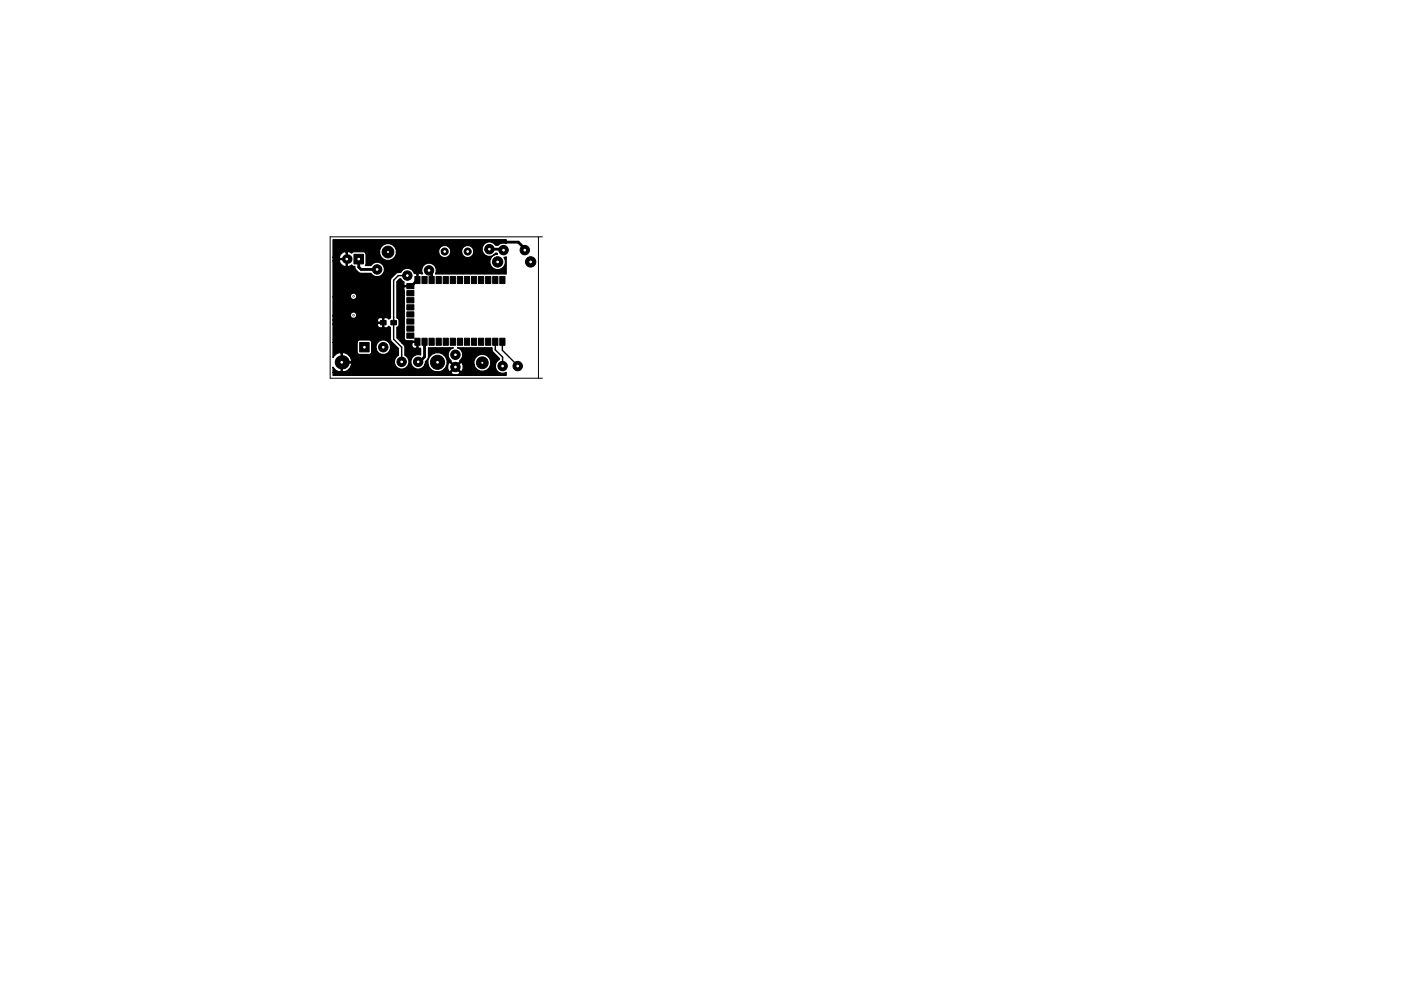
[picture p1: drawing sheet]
<svg xmlns="http://www.w3.org/2000/svg" width="297mm" height="210mm" viewBox="0 0 297 210" stroke-linecap="round" stroke-linejoin="round" font-family="sans-serif">
<path d="M91.5 58.9v.5M111.3 52.7v.5M114.2 50.2v30M115 50.2h-45v30h45M106.5 72.5v.4" fill="none" stroke="#000" stroke-width=".21"/>
<g fill="#000" stroke="#000" stroke-width=".21">
<path d="M75 54h2.1v2h-2.1zM76.3 72.7h2v2h-2zM80.7 68h1.2v.9h-1.2zM82.9 68h1.2v.9h-1.2zM86.3 60.2h1.5v1.1h-1.5zM86.3 61.7h1.5v1.1h-1.5zM86.3 63.2h1.5v1.1h-1.5zM86.3 64.7h1.5v1.1h-1.5zM86.3 70.7h1.5v1.1h-1.5zM86.3 69.2h1.5v1.1h-1.5zM86.3 67.7h1.5v1.1h-1.5zM86.3 66.2h1.5v1.1h-1.5z"/>
<path d="M88 58.7h1.1v1.5h-1.1zM88 71.8h1.1v1.5h-1.1zM89.5 58.7h1.1v1.5h-1.1zM89.5 71.8h1.1v1.5h-1.1zM91 58.7h1.1v1.5h-1.1zM91 71.8h1.1v1.5h-1.1zM92.5 58.7h1.1v1.5h-1.1zM92.5 71.8h1.1v1.5h-1.1zM94 58.7h1.1v1.5h-1.1zM94 71.8h1.1v1.5h-1.1zM95.5 58.7h1.1v1.5h-1.1zM95.5 71.8h1.1v1.5h-1.1z"/>
<path d="M97 58.7h1.1v1.5h-1.1zM97 71.8h1.1v1.5h-1.1zM98.5 58.7h1.1v1.5h-1.1zM98.5 71.8h1.1v1.5h-1.1zM100 58.7h1.1v1.5h-1.1zM100 71.8h1.1v1.5h-1.1zM101.5 58.7h1.1v1.5h-1.1zM101.5 71.8h1.1v1.5h-1.1zM103 58.7h1.1v1.5h-1.1zM103 71.8h1.1v1.5h-1.1zM104.5 58.7h1.1v1.5h-1.1zM104.5 71.8h1.1v1.5h-1.1z"/>
<path d="M106 58.7h1.1v1.5h-1.1zM106 71.8h1.1v1.5h-1.1z"/>
<circle cx="80" cy="57.2" r="1"/>
<circle cx="82.3" cy="53.5" r="1.25"/>
<circle cx="86.4" cy="58.5" r="1"/>
<circle cx="91" cy="57.4" r="1"/>
<circle cx="94.3" cy="53.4" r=".75"/>
<circle cx="99.2" cy="53.4" r=".75"/>
<circle cx="103.8" cy="52.9" r="1"/>
<circle cx="105.5" cy="55.6" r="1.1"/>
<circle cx="106.8" cy="53.1" r="1"/>
<circle cx="111.3" cy="53.1" r="1"/>
<circle cx="112.5" cy="55.6" r="1.1"/>
<circle cx="75" cy="66.9" r=".14"/>
<circle cx="75" cy="62.9" r=".14"/>
<circle cx="81.3" cy="73.7" r="1"/>
<circle cx="85.2" cy="76.8" r="1"/>
<circle cx="88.7" cy="76.8" r="1"/>
<circle cx="92.8" cy="76.9" r="1.5"/>
<circle cx="96.6" cy="77.9" r="1"/>
<circle cx="96.6" cy="75.3" r="1"/>
<circle cx="102.3" cy="77" r="1.25"/>
<circle cx="106.6" cy="77.7" r="1"/>
<circle cx="109.8" cy="77.7" r="1"/>
</g>
<g fill="#000">
<circle cx="73.5" cy="55" r="1.02"/>
<circle cx="72.5" cy="76.9" r="1.5"/>
</g>
<path d="M76.1 55v1.7l.5 .5h3.4M88.5 59.4l-1.3 1.3h-.2M91 57.4l.5 .5v1.5M103.8 52.9h2.8l.2 .2M105.1 51.4h4.8l1.4 1.3M90 72.5v3.2l-1 1.1h-.3" fill="none" stroke="#000" stroke-width=".6"/>
<path d="M86.4 58.5h-1.9l-1 1v12.5l1.7 1.7v3.1M105 72.5v1.7l1.6 1.6v1.9M106.5 72.5v1.8l3.3 3.4" fill="none" stroke="#000" stroke-width=".3"/>
<path d="M70.6 50.9h36.7v.8a1.41 1.41 0 0 0-1.7 .3h-.5a1.56 1.56 0 0 0-2.4-.3 1.56 1.56 0 0 0 0 2.3 1.56 1.56 0 0 0 2.4-.3h.3l.1 .2h-.3a1.66 1.66 0 0 0-1.3 2.2 1.66 1.66 0 0 0 2.4 .9 1.66 1.66 0 0 0 .5-2.4l.5-.1v3.6l-13.5 .1-1.5-.1v-.1a1.54 1.54 0 0 0-1.4-2.2 1.54 1.54 0 0 0-1.3 2.3l-.8-.1-.2 .2 .1 1.3-.3 .1v-1.4l-.2-.2h-.4a1.52 1.52 0 0 0-1.3-1.1 1.52 1.52 0 0 0-1.5 .9h-.8l-1.4 1.4v8.3l-.4 .2-.4-.3h-.5l-.1 .1v1.9l.1 .2h.5l.4-.4 .4 .2v2.8l1.7 1.7v1.5a1.54 1.54 0 0 0-.5 2.3 1.54 1.54 0 0 0 2.4 0 1.54 1.54 0 0 0-.6-2.3v-2l-.6-.6h2.1v.6a.64 .64 0 0 0 1.1 .3v-1.1l-3.2 .2-1.1-1.1v-2.3l.3-.1a1.77 1.77 0 0 0 .2-1.5l-.5-.3v-7.8l.6-.6h.3l.7 .7-.1 .6 .2 .2h1.4l-.1 .3-1.3-.1-.2 .2 .2 2v9l.5 .3 2.3 .1v1.3l.2 .2h.4v1.4a1.54 1.54 0 0 0-2 1 1.54 1.54 0 0 0 .9 1.9 1.54 1.54 0 0 0 2-.9h.6l.3 .7a2.03 2.03 0 0 0 2 .9 2.03 2.03 0 0 0 1.6-1.3h.3l.2 1.1 .3 .1 1-.9h.3l1 .9 .3-.1 .2-.6-.1-.8h2.4a1.81 1.81 0 0 0 2.8 1.2 1.81 1.81 0 0 0 0-3 1.81 1.81 0 0 0-2.8 1.1v.7h-2.4l-.1-.3-.3-.1-1 1h-.3l-1-1-.3 .1-.2 .6h-.3a2.05 2.05 0 0 0-1.7-2.8 2.05 2.05 0 0 0-2.2 2.5h-.6l.1-.6 .6-.7v-2.2h5.3a1.53 1.53 0 0 0-1.1 1.2 1.53 1.53 0 0 0 .7 1.5l-.1 .2 1 1 .9-1v-.2a1.53 1.53 0 0 0 .6-1.5 1.53 1.53 0 0 0-1.1-1.2h7.3l.1 .7 1.5 1.5v.3a1.54 1.54 0 0 0-.7 2.1 1.54 1.54 0 0 0 2.1 .6v.6h-36.7v-.6h25a1.17 1.17 0 0 0 1.9 0l-.9-1-1 1h-25v-1.1a1.61 1.61 0 0 0 1.7 .9v-1.8h.3v1.8l.3 .2a1.74 1.74 0 0 0 1.5-2h-2.1v-2.1h.3v1.8h1.8l.1-.3a1.84 1.84 0 0 0-2.2-1.5 1.61 1.61 0 0 0-1.7 1v-3.2h5.1l.1 2.2 .5 .3h2.2l.3-.3v-.9h.9a1.56 1.56 0 0 0 2.4 1 1.56 1.56 0 0 0 0-2.6 1.56 1.56 0 0 0-2.4 1v.6h-.9v-1.5l-.5-.4-2.2 .1-.4 .5h-5.1v-3.9h9.4v.2l.3 .5 .7 .1 .1-.2v-.8h-.9l-.2 .2h-9.4v-.9h9.4l.2 .4h.9v-.8l-.1-.1-.7 .1-.3 .4h-9.4v-.9h3.7l.1 .2a.68 .68 0 0 0 1.1 0 .68 .68 0 0 0-.4-1 .68 .68 0 0 0-.8 .8h-3.7v-4h3.7l.1 .2a.68 .68 0 0 0 1.1 0 .68 .68 0 0 0-.4-1 .68 .68 0 0 0-.8 .8h-3.7v-7.6h1.3l.3 .5 .5 .5 .4 .2 .3-.1v-1.4h-1.4l-.1 .3h-1.3v-.8h1.3l.1 .2h1.4v-1.3h.2v3l.3 .1 .7-.4 .2 .3h.4v.2a1.72 1.72 0 0 0 1.4 1.3h2.1a1.56 1.56 0 0 0 2.3 .3 1.56 1.56 0 0 0 0-2.3 1.56 1.56 0 0 0-2.3 .3h-1.2l.1-.3v-2.2h2.9a1.8 1.8 0 0 0 1.8 1.5 1.8 1.8 0 0 0 1.7-1.7h9l.2 .5a1.3 1.3 0 0 0 1.3 .5 1.3 1.3 0 0 0 1.1-1h2.3l.2 .5a1.3 1.3 0 0 0 2.1 0 1.3 1.3 0 0 0-.8-2 1.3 1.3 0 0 0-1.5 1.5h-2.3v-.5a1.3 1.3 0 0 0-1.6-1 1.3 1.3 0 0 0-1 1.5h-9v-.5a1.81 1.81 0 0 0-2.1-1.4 1.81 1.81 0 0 0-1.4 2.1h-2.9l-.1-.2-.4-.2h-2.1l-.4 .3-.7-.3-.3 .1-.5-.1-.9 .6-.3 .6h-1.3z" fill="#000" stroke="#000" stroke-width=".25"/>
<g fill="#fff" stroke="#fff" stroke-width=".21">
<circle cx="80" cy="57.2" r=".17"/>
<circle cx="109.8" cy="77.7" r=".17"/>
<circle cx="91" cy="57.4" r=".17"/>
<circle cx="103.8" cy="52.9" r=".18"/>
<circle cx="88.7" cy="76.8" r=".17"/>
<circle cx="85.2" cy="76.8" r=".17"/>
<circle cx="86.4" cy="58.5" r=".17"/>
<circle cx="106.6" cy="77.7" r=".17"/>
<circle cx="102.3" cy="77" r=".1"/>
<circle cx="82.3" cy="53.5" r=".1"/>
<circle cx="76.1" cy="55" r=".17"/>
<circle cx="73.5" cy="55" r=".17"/>
<circle cx="96.6" cy="77.9" r=".17"/>
<circle cx="96.6" cy="75.3" r=".17"/>
<circle cx="92.8" cy="76.9" r=".17"/>
<circle cx="72.5" cy="76.9" r=".17"/>
<circle cx="99.2" cy="53.4" r=".17"/>
<circle cx="94.3" cy="53.4" r=".17"/>
<circle cx="75" cy="62.9" r=".05"/>
<circle cx="75" cy="66.9" r=".05"/>
<circle cx="112.5" cy="55.6" r=".17"/>
<circle cx="105.5" cy="55.6" r=".17"/>
<circle cx="111.3" cy="53.1" r=".17"/>
<circle cx="106.8" cy="53.1" r=".17"/>
<circle cx="77.3" cy="73.7" r=".17"/>
<circle cx="81.3" cy="73.7" r=".17"/>
</g>
</svg>
